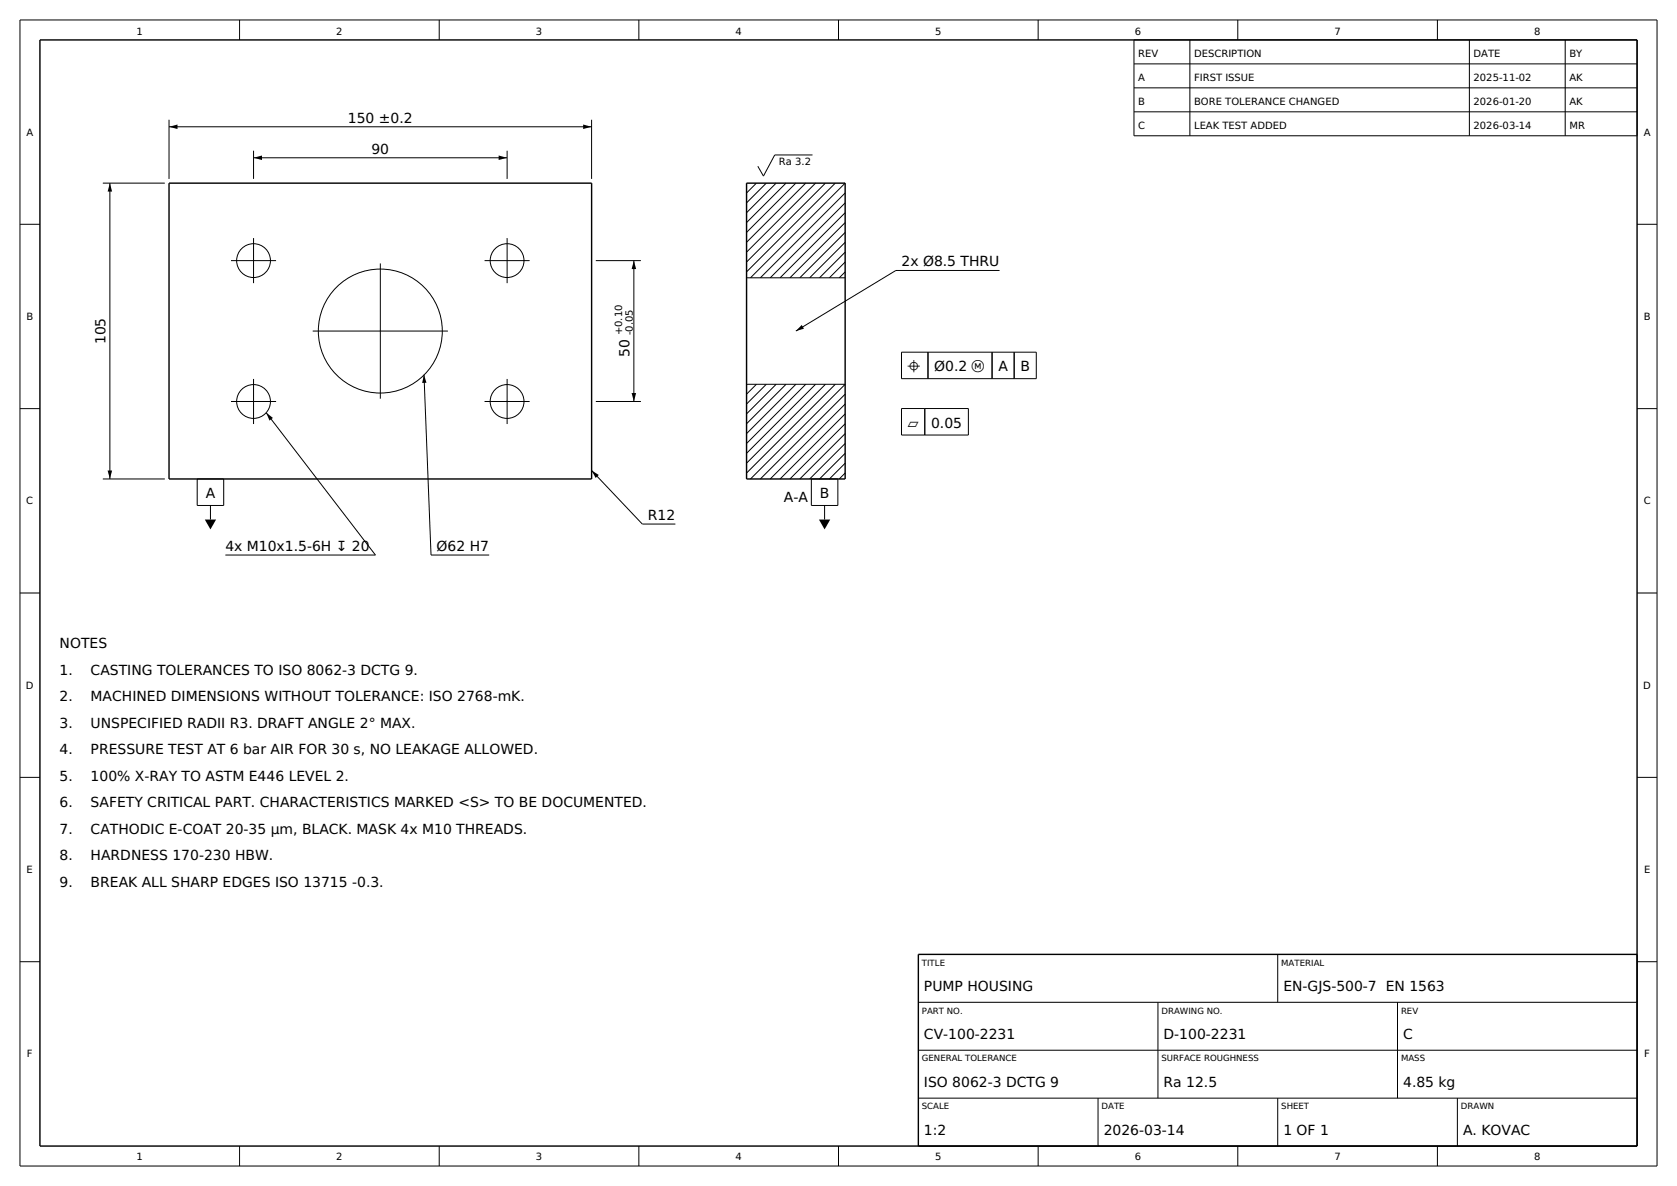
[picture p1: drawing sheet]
<svg xmlns="http://www.w3.org/2000/svg" width="420mm" height="297mm" viewBox="0 0 420 297" stroke-linecap="round" stroke-linejoin="round" font-family="sans-serif">
<defs><g id="words">
<g font-size="3.5">
<text x="87.1" y="30.7">150 ±0.2</text>
<text x="93" y="38.5">90</text>
<text x="225.8" y="66.7">2x Ø8.5 THRU</text>
<text x="26.5" y="86.2" transform="rotate(-90 26.5 86.2)">105</text>
<text x="157.7" y="89.5" transform="rotate(-90 157.7 89.5)">50</text>
<text x="227.3" y="93">⌖</text>
<text x="234" y="93">Ø0.2 Ⓜ</text>
<text x="250" y="93">A</text>
<text x="255.6" y="93">B</text>
<text x="227.3" y="107.1">⏥</text>
<text x="233.2" y="107.1">0.05</text>
<text x="51.5" y="124.7">A</text>
<text x="196.3" y="125.6">A-A</text>
<text x="205.3" y="124.7">B</text>
<text x="162.3" y="130.2">R12</text>
<text x="56.4" y="137.9">4x M10x1.5-6H ↧ 20</text>
<text x="109.4" y="137.9">Ø62 H7</text>
<text x="14.9" y="162.3">NOTES</text>
<text x="14.9" y="168.9">1.</text>
<text x="22.7" y="168.9">CASTING TOLERANCES TO ISO 8062-3 DCTG 9.</text>
<text x="14.9" y="175.5">2.</text>
<text x="22.7" y="175.5">MACHINED DIMENSIONS WITHOUT TOLERANCE: ISO 2768-mK.</text>
<text x="14.9" y="182.2">3.</text>
<text x="22.7" y="182.2">UNSPECIFIED RADII R3. DRAFT ANGLE 2° MAX.</text>
<text x="14.9" y="188.8">4.</text>
<text x="22.7" y="188.8">PRESSURE TEST AT 6 bar AIR FOR 30 s, NO LEAKAGE ALLOWED.</text>
<text x="14.9" y="195.5">5.</text>
<text x="22.7" y="195.5">100% X-RAY TO ASTM E446 LEVEL 2.</text>
<text x="14.9" y="202.1">6.</text>
<text x="22.7" y="202.1">SAFETY CRITICAL PART. CHARACTERISTICS MARKED &lt;S&gt; TO BE DOCUMENTED.</text>
<text x="14.9" y="208.7">7.</text>
<text x="22.7" y="208.7">CATHODIC E-COAT 20-35 µm, BLACK. MASK 4x M10 THREADS.</text>
<text x="14.9" y="215.4">8.</text>
<text x="22.7" y="215.4">HARDNESS 170-230 HBW.</text>
<text x="14.9" y="222">9.</text>
<text x="22.7" y="222">BREAK ALL SHARP EDGES ISO 13715 -0.3.</text>
<text x="231.4" y="248.2">PUMP HOUSING</text>
<text x="321.4" y="248.2">EN-GJS-500-7 EN 1563</text>
<text x="231.4" y="260.2">CV-100-2231</text>
<text x="291.4" y="260.2">D-100-2231</text>
<text x="351.4" y="260.2">C</text>
<text x="231.4" y="272.2">ISO 8062-3 DCTG 9</text>
<text x="291.4" y="272.2">Ra 12.5</text>
<text x="351.4" y="272.2">4.85 kg</text>
<text x="231.4" y="284.2">1:2</text>
<text x="276.4" y="284.2">2026-03-14</text>
<text x="321.4" y="284.2">1 OF 1</text>
<text x="366.4" y="284.2">A. KOVAC</text>
</g>
<g font-size="2.5">
<text x="34.2" y="8.9">1</text>
<text x="84.2" y="8.9">2</text>
<text x="134.2" y="8.9">3</text>
<text x="184.2" y="8.9">4</text>
<text x="234.2" y="8.9">5</text>
<text x="284.2" y="8.9">6</text>
<text x="334.2" y="8.9">7</text>
<text x="384.2" y="8.9">8</text>
<text x="285.1" y="14.2">REV</text>
<text x="299.1" y="14.2">DESCRIPTION</text>
<text x="369.1" y="14.2">DATE</text>
<text x="393.1" y="14.2">BY</text>
<text x="285.1" y="20.2">A</text>
<text x="299.1" y="20.2">FIRST ISSUE</text>
<text x="369.1" y="20.2">2025-11-02</text>
<text x="393.1" y="20.2">AK</text>
<text x="285.1" y="26.2">B</text>
<text x="299.1" y="26.2">BORE TOLERANCE CHANGED</text>
<text x="369.1" y="26.2">2026-01-20</text>
<text x="393.1" y="26.2">AK</text>
<text x="6.6" y="34">A</text>
<text x="285.1" y="32.2">C</text>
<text x="299.1" y="32.2">LEAK TEST ADDED</text>
<text x="369.1" y="32.2">2026-03-14</text>
<text x="393.1" y="32.2">MR</text>
<text x="411.7" y="34">A</text>
<text x="195.1" y="41.3">Ra 3.2</text>
<text x="6.6" y="80.1">B</text>
<text x="155.9" y="84" transform="rotate(-90 155.9 84)">+0.10</text>
<text x="158.5" y="84" transform="rotate(-90 158.5 84)">-0.05</text>
<text x="411.7" y="80.1">B</text>
<text x="6.6" y="126.3">C</text>
<text x="411.7" y="126.3">C</text>
<text x="6.5" y="172.5">D</text>
<text x="411.6" y="172.5">D</text>
<text x="6.7" y="218.6">E</text>
<text x="411.7" y="218.6">E</text>
<text x="6.7" y="264.8">F</text>
<text x="411.8" y="264.8">F</text>
<text x="34.2" y="290.6">1</text>
<text x="84.2" y="290.6">2</text>
<text x="134.2" y="290.6">3</text>
<text x="184.2" y="290.6">4</text>
<text x="234.2" y="290.6">5</text>
<text x="284.2" y="290.6">6</text>
<text x="334.2" y="290.6">7</text>
<text x="384.2" y="290.6">8</text>
</g>
<g font-size="2.2">
<text x="230.9" y="241.8">TITLE</text>
<text x="320.9" y="241.8">MATERIAL</text>
<text x="230.9" y="253.8">PART NO.</text>
<text x="290.9" y="253.8">DRAWING NO.</text>
<text x="350.9" y="253.8">REV</text>
<text x="230.9" y="265.8">GENERAL TOLERANCE</text>
<text x="290.9" y="265.8">SURFACE ROUGHNESS</text>
<text x="350.9" y="265.8">MASS</text>
<text x="230.9" y="277.8">SCALE</text>
<text x="275.9" y="277.8">DATE</text>
<text x="320.9" y="277.8">SHEET</text>
<text x="365.9" y="277.8">DRAWN</text>
</g>
</g></defs>
<g fill="none" stroke="#000" stroke-width=".25">
<path d="M5 5h410v287h-410zM60 5v5M110 5v5M160 5v5M210 5v5M260 5v5M284 10h126v24h-126zM284 16h126M298 10v24M310 5v5M360 5v5M368 10v24"/>
<path d="M392 10v24M42.3 30v14.8M42.3 31.8h105.9M63.5 37.7v7.1M63.5 39.5h63.5M127 37.7v7.1M148.2 30v14.8M203.5 38.8h-9.5l-2.8 5.3-1.4-2.5M284 22h126M284 28h126M5 56.2h5M25.8 45.9h15.5"/>
<path d="M27.5 45.9v74M63.5 59.6v11.3M127 59.6v11.3M189.4 45.9l-2.4 2.4M191.9 45.9l-4.9 4.9M194.4 45.9l-7.4 7.4M196.8 45.9l-9.8 9.8M199.3 45.9l-12.3 12.3M201.8 45.9l-14.8 14.8M204.3 45.9l-17.3 17.2M206.7 45.9l-19.7 19.7M209.2 45.9l-22.2 22.2"/>
<path d="M211.7 45.9l-23.7 23.7M211.7 48.3l-21.3 21.3M211.7 50.8l-18.8 18.8M211.7 53.3l-16.3 16.3M211.7 55.7l-13.9 13.9M211.7 58.2l-11.4 11.4M410 56.2h5M57.9 65.3h11.2M95.2 66v33.8M121.4 65.3h11.2M149.2 65.3h11.3M158.7 65.3v35.2"/>
<path d="M187 69.6h24.7M211.7 60.7l-8.9 8.9M211.7 63.1l-6.5 6.5M211.7 65.6l-4 4M211.7 68.1l-1.5 1.5M250.3 67.7h-25.9l-25.1 15.2M63.5 94.9v11.3M78.3 82.9h33.9M106.2 93.8l1.7 45.2h14.6M127 94.9v11.3M187 96.2h24.7l-23.7 23.7M189.4 96.2l-2.4 2.5"/>
<path d="M191.9 96.2l-4.9 5M194.4 96.2l-7.4 7.4M196.8 96.2l-9.8 9.9M199.3 96.2l-12.3 12.4M201.8 96.2l-14.8 14.9M204.3 96.2l-17.3 17.3M206.7 96.2l-19.7 19.8M209.2 96.2l-22.2 22.3M211.7 98.7l-21.3 21.2M225.8 88.2h33.7v6.6h-33.7zM232.4 88.2v6.6M248.5 88.2v6.6"/>
<path d="M254 88.2v6.6M5 102.3h5M25.8 119.9h15.5M49.4 119.9h6.6v6.7h-6.6zM57.9 100.5h11.2M66.7 103.4l27.3 35.6h-37.6M121.4 100.5h11.2M148.2 117.8l12.7 13.4h8.2M149.2 100.5h11.3M203.2 119.9h6.6v6.7h-6.6zM211.7 101.2l-18.8 18.7M211.7 103.6l-16.3 16.3"/>
<path d="M211.7 106.1l-13.9 13.8M211.7 108.6l-11.4 11.3M211.7 111.1l-8.9 8.8M211.7 113.5l-6.5 6.4M211.7 116l-4 3.9M211.7 118.5l-1.5 1.4M225.8 102.3h16.7v6.6h-16.7zM231.6 102.3v6.6M410 102.3h5M52.7 126.6v3.5M206.5 126.6v3.5M5 148.5h5"/>
<path d="M410 148.5h5M5 194.7h5M410 194.7h5M320 239v12M5 240.8h5M230 251h180M290 251v24M350 251v24M410 240.8h5M230 263h180M230 275h180M275 275v12"/>
<path d="M320 275v12M365 275v12M60 287v5M110 287v5M160 287v5M210 287v5M260 287v5M310 287v5M360 287v5"/>
<circle cx="63.5" cy="65.3" r="4.2"/>
<circle cx="127" cy="65.3" r="4.2"/>
<circle cx="95.2" cy="82.9" r="15.5"/>
<circle cx="63.5" cy="100.5" r="4.2"/>
<circle cx="127" cy="100.5" r="4.2"/>
</g>
<path d="M10 10h400v277h-400zM42.3 45.9h105.9v74h-105.9zM187 45.9h24.7v74h-24.7zM410 239h-180v48" fill="none" stroke="#000" stroke-width=".35"/>
<g fill="#000">
<path d="M42.3 31.8l2.1-.6v1.1zM63.5 39.5l2.1-.6v1.2zM124.9 38.9l2.1 .6-2.1 .6zM146 31.2l2.2 .6-2.2 .5zM27.5 45.9l.6 2.1h-1.1zM158.7 65.3l.6 2.1h-1.1zM106.2 93.8l.6 2.1h-1.1zM200.8 81.4l.6 .9-2.1 .6zM27 117.8h1.1l-.6 2.1zM66.7 103.4l1.7 1.3-.9 .6zM148.2 117.8l1.8 1.1-.8 .8zM158.2 98.4h1.1l-.6 2.1z"/>
<path d="M51.3 130.1h2.8l-1.4 2.5zM205.1 130.1h2.8l-1.4 2.5z"/>
</g>
<use href="#words"/>
</svg>
